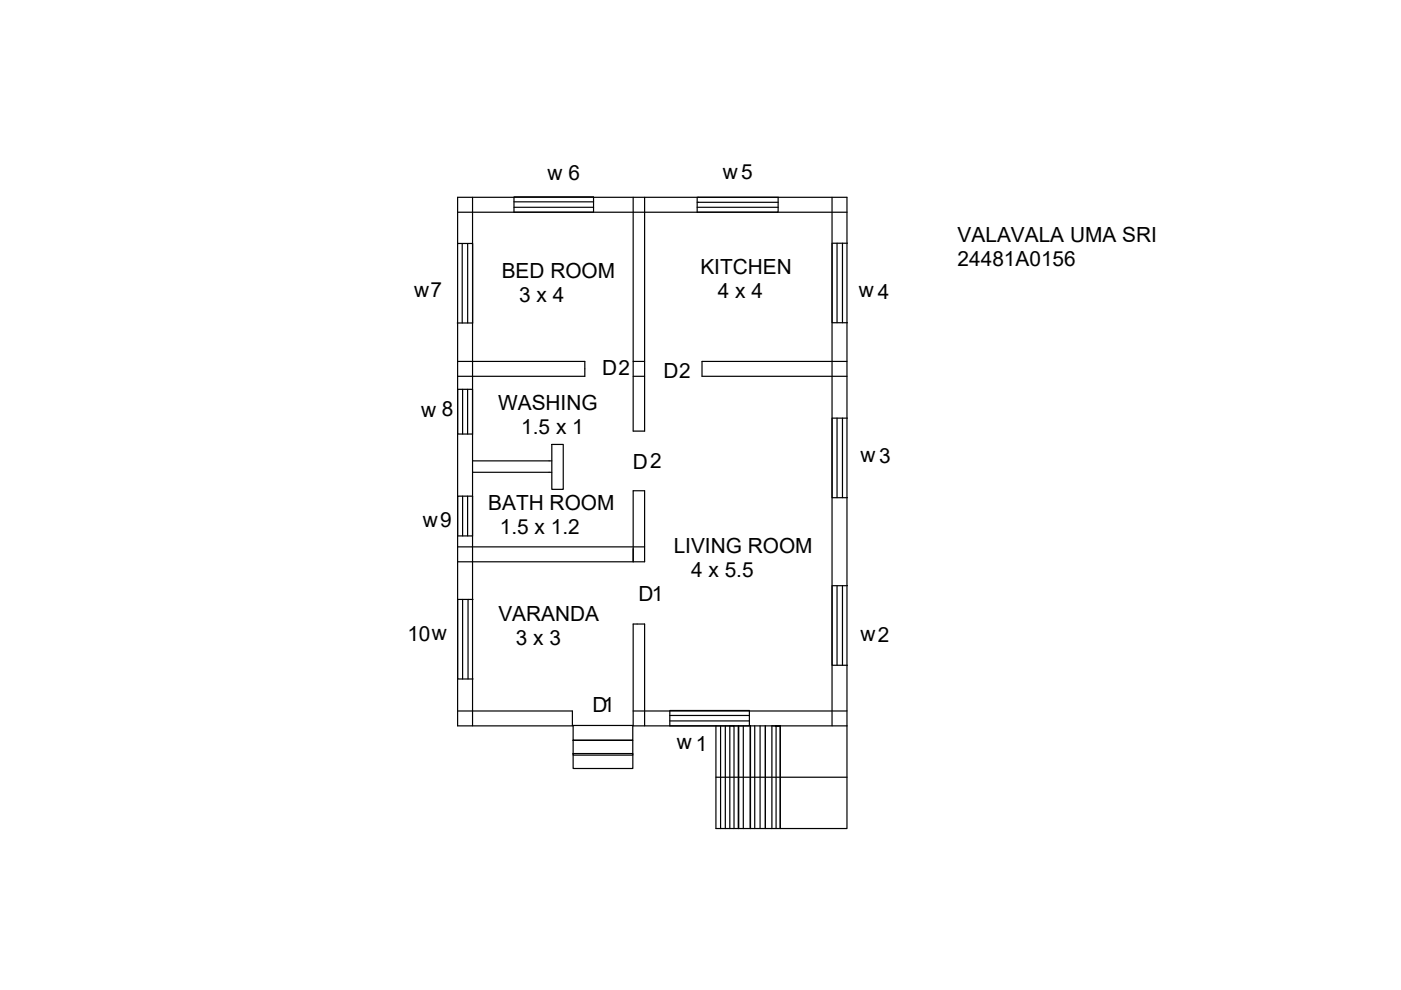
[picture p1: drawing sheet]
<svg xmlns="http://www.w3.org/2000/svg" width="297mm" height="210mm" viewBox="0 0 297 210" stroke-linecap="round" stroke-linejoin="round" font-family="sans-serif">
<defs><g id="words">
<g font-size="4.4">
<text x="116.1" y="38.2">w 6</text>
<text x="153.2" y="38">w5</text>
<text x="203" y="51.4">VALAVALA UMA SRI</text>
<text x="106.4" y="58.9">BED ROOM</text>
<text x="148.5" y="58.2">KITCHEN</text>
<text x="203" y="56.5">24481A0156</text>
<text x="87.8" y="62.9">w7</text>
<text x="110.1" y="64">3 x 4</text>
<text x="152.2" y="63.2">4 x 4</text>
<text x="182.1" y="63">w 4</text>
<text x="127.7" y="79.6">D2</text>
<text x="140.6" y="80.2">D2</text>
<text x="89.3" y="88.4">w 8</text>
<text x="105.6" y="87">WASHING</text>
<text x="110.5" y="92.1">1.5 x 1</text>
<text x="134.1" y="99.4">D2</text>
<text x="182.5" y="97.9">w3</text>
<text x="89.7" y="111.6">w9</text>
<text x="103.5" y="108.1">BATH ROOM</text>
<text x="106" y="113.1">1.5 x 1.2</text>
<text x="142.8" y="117.3">LIVING ROOM</text>
<text x="146.5" y="122.4">4 x 5.5</text>
<text x="105.7" y="131.6">VARANDA</text>
<text x="135.4" y="127.4">D1</text>
<text x="86.4" y="135.9">10w</text>
<text x="109.4" y="136.7">3 x 3</text>
<text x="182.5" y="135.9">w2</text>
<text x="125.6" y="151">D1</text>
<text x="143.5" y="158.8">w 1</text>
</g>
</g></defs>
<!-- layer: 0 -->
<g fill="none" stroke="#000" stroke-width=".25">
<path d="M97 45h82.6M97 51.6h3.2v16.9h-3.3M98 51.6v16.9M99.2 51.6v16.9M100.2 41.8v112.1M109 43.9h16.8M109 42.8h16.8M125.8 41.7h-16.8v3.3h16.8v-3.2M134.2 41.8v49.6h2.5v-49.6M147.8 42.9h17.2M147.8 43.9h17.2M148.1 41.8h-.3v3.2h17.2v-3.2"/>
<path d="M176.4 51.6v16.8h3.3M176.4 41.8v112.1M176.5 51.6h3.2M177.5 51.6v16.8M178.6 51.6v16.8M97 76.6h27v3.2h-27M134.2 76.6h2.5M134.2 79.8h2.5M179.6 76.6h-30.8v3.2h30.8M98.1 82.5v9.5M99.1 82.5v9.5M100.2 82.5h-3.2v9.5h3.2"/>
<path d="M100.2 97.7h16.8M117 94.2h2.4v9.6h-2.4zM176.4 88.7v16.8h3.3M176.5 88.7h3.2M177.5 88.7v16.8M178.6 88.7v16.8M97 105.2h3.2v8.4h-3.2zM97 119.1h39.7v-15h-2.5v15M97 115.9h39.7M98.1 105.2v8.4M99.1 105.2v8.4M100.2 100.1h16.8"/>
<path d="M97 127.1v16.9h3.3M97.1 127.1h3.2M98.1 127.1v16.9M99.2 127.1v16.9M176.4 124.2v16.9h3.3M176.5 124.2h3.2M177.5 124.2v16.9M178.6 124.2v16.9M97 150.7h24.4v3.2h-24.4v-112.1h82.6v112.1M121.5 153.8h12.7v3.2h-12.7zM121.5 156.9h12.7v3.2h-12.7zM121.5 159.8h12.7v3.1h-12.7z"/>
<path d="M134.2 150.7h45.4M136.7 153.9v-21.6h-2.5v21.6h45.4M142 152.9h16.9M142 151.7h16.9M151.8 153.9v21.8h27.8v-21.8M152.8 153.9v21.8M153.8 153.9v21.8M156.6 153.9v21.8M157.6 153.9v21.8M158.9 150.6h-16.9v3.3h16.9v-3.2M159.1 153.9v21.8M160 153.9v21.8"/>
<path d="M161.1 153.9v21.8M162.3 153.9v21.8M165.4 153.9v21.8M151.8 164.8h27.8M154.7 175.7v-21.8h.9v21.8M156.6 175.7v-21.8v21.8M163.7 175.7v-21.8h1.7h-.9v21.8"/>
</g>
<use href="#words"/>
</svg>
